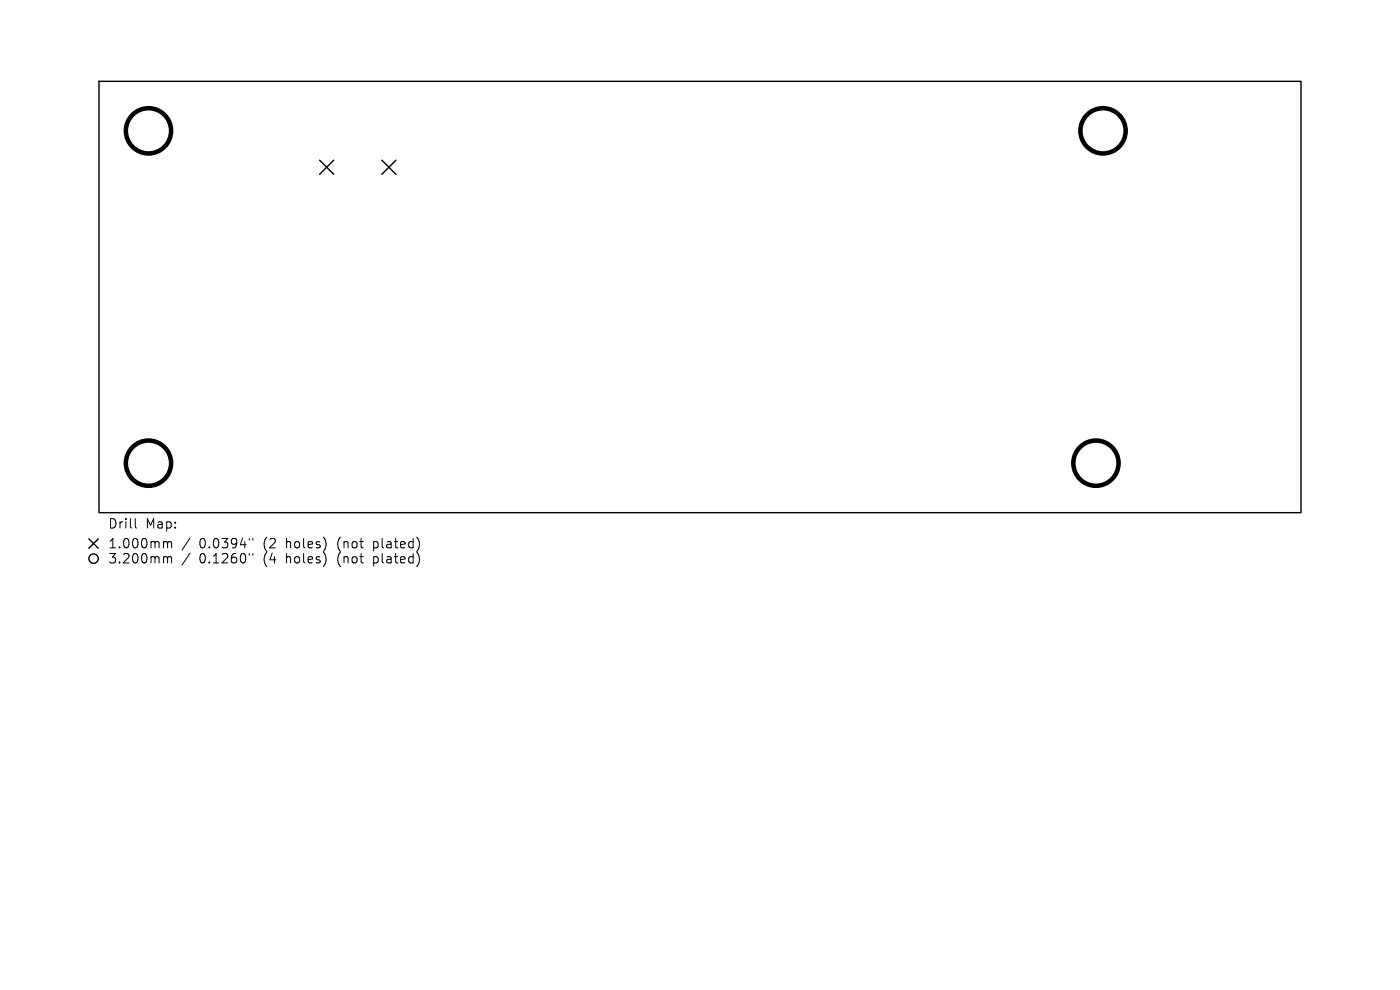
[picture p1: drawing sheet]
<svg xmlns="http://www.w3.org/2000/svg" width="297mm" height="210mm" viewBox="0 0 297 210" stroke-linecap="round" stroke-linejoin="round" font-family="sans-serif">
<defs><g id="words">
<g font-size="2.8">
<text x="22.9" y="112.4">Drill</text>
<text x="30.9" y="112.4">Map:</text>
<text x="22.9" y="116.6">1.000mm</text>
<text x="22.9" y="119.8">3.200mm</text>
<text x="42.3" y="116.6">0.0394&quot;</text>
<text x="42.3" y="119.8">0.1260&quot;</text>
<text x="56" y="116.6">(2</text>
<text x="56" y="119.8">(4</text>
<text x="61" y="116.6">holes)</text>
<text x="61" y="119.8">holes)</text>
<text x="72" y="116.6">(not</text>
<text x="72" y="119.8">(not</text>
<text x="79.9" y="116.6">plated)</text>
<text x="79.9" y="119.8">plated)</text>
</g>
</g></defs>
<g fill="none" stroke="#000" stroke-width=".3">
<path d="M21 17.3h255v91.5h-255zM67.8 34l3 3M70.8 34l-3 3M81 34l3 3M84 34l-3 3M18.9 114.3l2 2M20.9 114.3l-2 2"/>
<circle cx="19.9" cy="118.5" r="1"/>
</g>
<g fill="none" stroke="#000" stroke-width=".96">
<circle cx="31.5" cy="27.8" r="4.8"/>
<circle cx="234" cy="27.8" r="4.8"/>
<circle cx="31.5" cy="98.3" r="4.8"/>
<circle cx="232.5" cy="98.3" r="4.8"/>
</g>
<g fill="none" stroke="#000" stroke-width=".21">
<path d="M28.7 110v1.7l.3 .3M35 114.9h.3l.3 .3M35 118.1h.3l.3 .3M35.6 115.2l.2-.3 .5 .1 .1 1.2M35.6 115.2v1M35.6 118.4v1M35.6 118.4l.2-.3 .5 .1 .1 1.2M40.3 114.1l-1.7 2.6M40.3 117.3l-1.7 2.6M52.9 114.2v.4M52.9 117.4v.4M53.6 114.2v.4"/>
<path d="M53.6 117.4v.4"/>
</g>
<use href="#words"/>
</svg>
